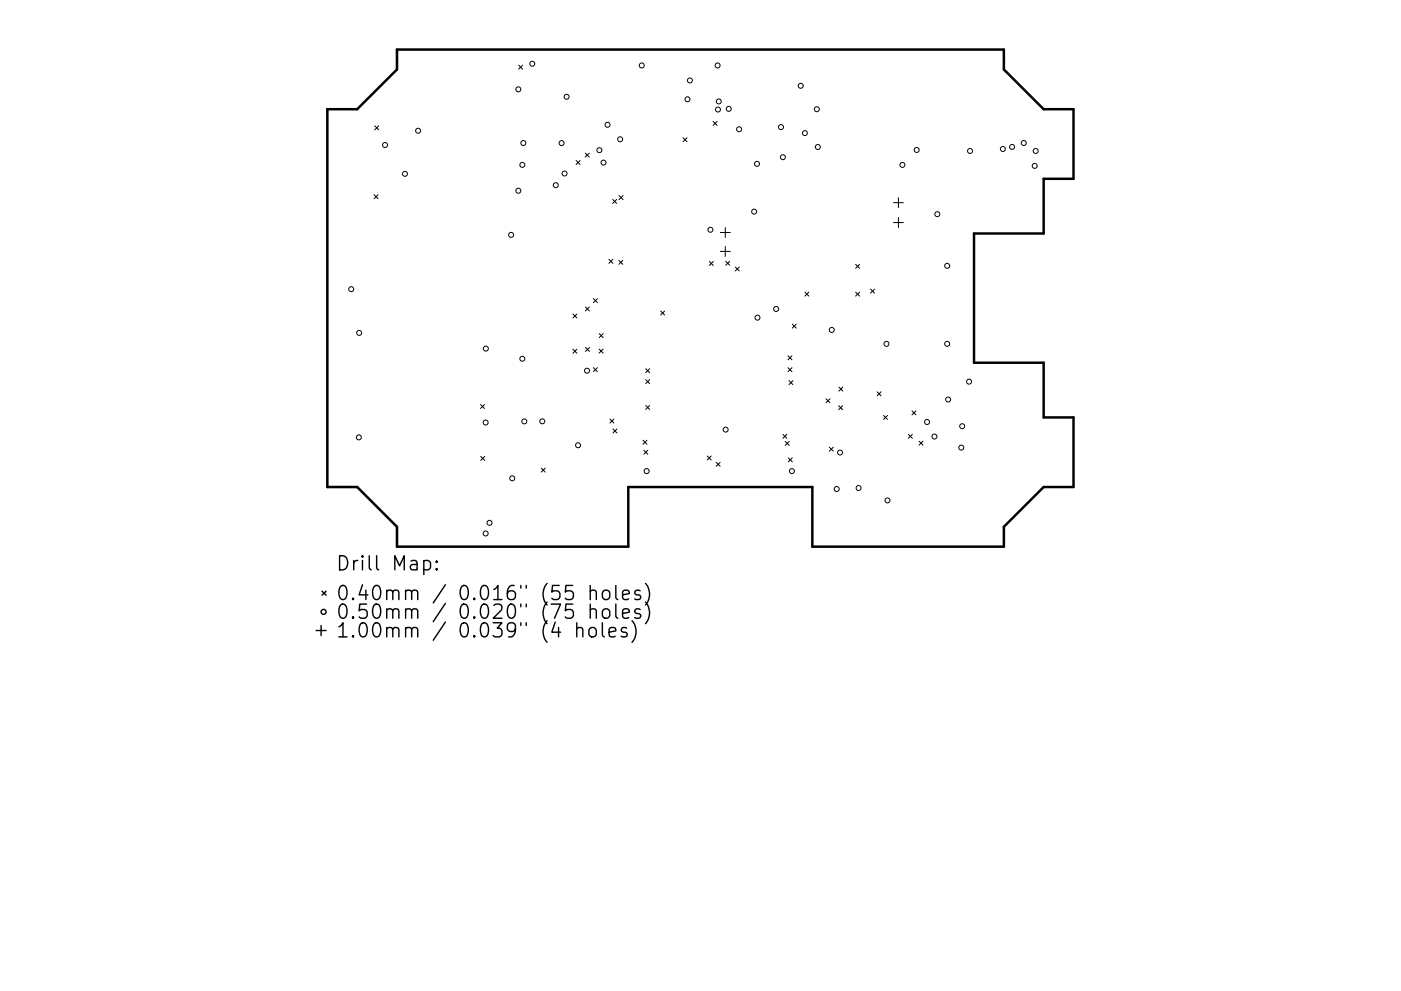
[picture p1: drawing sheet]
<svg xmlns="http://www.w3.org/2000/svg" width="297mm" height="210mm" viewBox="0 0 297 210" stroke-linecap="round" stroke-linejoin="round" font-family="sans-serif">
<defs><g id="words">
<g font-size="4.2">
<text x="71.1" y="121.1">Drill Map:</text>
<text x="71.1" y="127.4">0.40mm / 0.016&quot; (55 holes)</text>
<text x="71.1" y="131.3">0.50mm / 0.020&quot; (75 holes)</text>
<text x="71.1" y="135.3">1.00mm / 0.039&quot; (4 holes)</text>
</g>
</g></defs>
<path d="M84.2 14.7l-8.5 8.5M212.8 10.5v4.2l8.5 8.5h6.3v14.7h-6.3v11.6h-14.8v27.5h14.8v11.6h6.3v14.7h-6.3l-8.5 8.5v4.2h-40.6v-12.7h-39v12.7h-49M75.7 103.3l8.5 8.5" fill="none" stroke="#000" stroke-width=".53"/>
<path d="M212.8 10.5h-128.6v4.2M75.7 23.2h-6.3v80.1h6.3M84.2 111.8v4.2" fill="none" stroke="#000" stroke-width=".54"/>
<g fill="none" stroke="#000" stroke-width=".21">
<path d="M110 13.8l.8 .9M110.8 13.8l-.8 .9M79.5 26.7l.8 .8M80.3 26.7l-.8 .8M122.1 34.1l.9 .8M123 34.1l-.9 .8M124.1 32.5l.8 .8M124.9 32.5l-.8 .8M144.8 29.2l.9 .9M145.7 29.2l-.9 .9M151.2 25.8l.8 .8M152 25.8l-.8 .8"/>
<path d="M79.3 41.3l.9 .9M80.2 41.3l-.9 .9M129.1 55l.8 .9M129.9 42.3l.8 .9M129.9 55l-.8 .9M130.7 42.3l-.8 .9M131.2 55.2l.9 .9M131.3 41.5l.8 .8M132.1 55.2l-.9 .9M132.1 41.5l-.8 .8M150.4 55.5l.8 .8M151.2 55.5l-.8 .8"/>
<path d="M152.7 53.3h2.1M152.7 49.3h2.1M153.8 48.3v2.1M153.8 52.3v2.1M153.9 55.4l.8 .9M154.7 55.4l-.8 .9M155.9 56.6l.8 .9M156.7 56.6l-.8 .9M181.4 56.1l.9 .8M182.3 56.1l-.9 .8M189.4 43h2.1M189.4 47.2h2.1"/>
<path d="M190.5 41.9v2.2M190.5 46.2v2.1M121.5 74.1l.8 .8M121.5 66.6l.8 .9M122.3 74.1l-.8 .8M122.3 66.6l-.8 .9M124.1 65.1l.9 .9M124.1 73.7l.9 .9M125 65.1l-.9 .9M125 73.7l-.9 .9M125.8 78l.9 .8M125.8 63.4l.9 .8"/>
<path d="M126.7 78l-.9 .8M126.7 63.4l-.9 .8M127 74.1l.9 .8M127 70.8l.9 .8M127.9 74.1l-.9 .8M127.9 70.8l-.9 .8M136.9 78.2l.8 .9M137.7 78.2l-.8 .9M140.1 66l.8 .8M140.9 66l-.8 .8M167.1 75.5l.8 .8M167.1 78l.8 .9"/>
<path d="M167.9 75.5l-.8 .8M167.9 78l-.8 .9M168 68.8l.8 .8M168.8 68.8l-.8 .8M170.7 62l.8 .8M171.5 62l-.8 .8M181.4 62l.9 .8M182.3 62l-.9 .8M184.6 61.4l.8 .8M185.4 61.4l-.8 .8M101.9 85.8l.8 .9M101.9 96.8l.9 .9"/>
<path d="M102.7 85.8l-.8 .9M102.8 96.8l-.9 .9M114.8 99.3l.8 .9M115.6 99.3l-.8 .9M129.3 88.9l.9 .8M130 91l.8 .9M130.2 88.9l-.9 .8M130.8 91l-.8 .9M136.3 93.4l.9 .9M136.5 95.5l.8 .9M136.9 80.5l.8 .9M136.9 86l.8 .9"/>
<path d="M137.2 93.4l-.9 .9M137.3 95.5l-.8 .9M137.7 80.5l-.8 .9M137.7 86l-.8 .9M150 96.7l.8 .9M150.8 96.7l-.8 .9M151.8 98.1l.9 .8M152.7 98.1l-.9 .8M166 92.2l.8 .8M166.5 93.7l.8 .8M166.8 92.2l-.8 .8M167.1 97.1l.9 .9"/>
<path d="M167.3 80.8l.8 .8M167.3 93.7l-.8 .8M168 97.1l-.9 .9M168.1 80.8l-.8 .8M175.1 84.6l.9 .9M175.8 94.9l.9 .8M176 84.6l-.9 .9M176.7 94.9l-.9 .8M177.8 86.1l.9 .8M177.9 82.1l.8 .9M178.7 86.1l-.9 .8M178.7 82.1l-.8 .9"/>
<path d="M186 83.1l.8 .9M186.8 83.1l-.8 .9M187.3 88.1l.9 .9M188.2 88.1l-.9 .9M192.6 92.1l.8 .9M193.4 87.2l.8 .8M193.4 92.1l-.8 .9M194.2 87.2l-.8 .8M194.9 93.6l.8 .8M195.7 93.6l-.8 .8"/>
<circle cx="109.9" cy="19" r=".53"/>
<circle cx="112.9" cy="13.5" r=".53"/>
<circle cx="136.1" cy="13.9" r=".53"/>
<circle cx="146.3" cy="17.1" r=".53"/>
<circle cx="152.1" cy="13.9" r=".53"/>
<circle cx="169.8" cy="18.2" r=".53"/>
<circle cx="81.6" cy="30.8" r=".53"/>
<circle cx="85.9" cy="36.9" r=".53"/>
<circle cx="88.6" cy="27.7" r=".53"/>
<circle cx="110.7" cy="35" r=".53"/>
<circle cx="111" cy="30.3" r=".53"/>
<circle cx="117.8" cy="39.3" r=".53"/>
<circle cx="119.1" cy="30.4" r=".53"/>
<circle cx="119.7" cy="36.8" r=".53"/>
<circle cx="120.1" cy="20.5" r=".53"/>
<circle cx="127.1" cy="31.9" r=".53"/>
<circle cx="128" cy="34.5" r=".53"/>
<circle cx="128.8" cy="26.5" r=".53"/>
<circle cx="131.5" cy="29.5" r=".53"/>
<circle cx="145.8" cy="21.1" r=".53"/>
<circle cx="152.2" cy="23.2" r=".53"/>
<circle cx="152.4" cy="21.5" r=".53"/>
<circle cx="154.5" cy="23.1" r=".53"/>
<circle cx="156.7" cy="27.4" r=".53"/>
<circle cx="160.5" cy="34.8" r=".53"/>
<circle cx="165.6" cy="27" r=".53"/>
<circle cx="166" cy="33.4" r=".53"/>
<circle cx="170.7" cy="28.2" r=".53"/>
<circle cx="173.2" cy="23.2" r=".53"/>
<circle cx="173.4" cy="31.2" r=".53"/>
<circle cx="191.3" cy="35" r=".53"/>
<circle cx="194.4" cy="31.8" r=".53"/>
<circle cx="205.7" cy="32" r=".53"/>
<circle cx="212.6" cy="31.6" r=".53"/>
<circle cx="214.6" cy="31.2" r=".53"/>
<circle cx="217.1" cy="30.3" r=".53"/>
<circle cx="219.4" cy="35.2" r=".53"/>
<circle cx="219.6" cy="32" r=".53"/>
<circle cx="108.4" cy="49.8" r=".53"/>
<circle cx="109.9" cy="40.5" r=".53"/>
<circle cx="150.6" cy="48.7" r=".53"/>
<circle cx="159.9" cy="44.9" r=".53"/>
<circle cx="198.7" cy="45.4" r=".53"/>
<circle cx="200.8" cy="56.4" r=".53"/>
<circle cx="74.5" cy="61.4" r=".53"/>
<circle cx="76.2" cy="70.6" r=".53"/>
<circle cx="103" cy="74" r=".53"/>
<circle cx="110.7" cy="76.1" r=".53"/>
<circle cx="124.5" cy="78.6" r=".53"/>
<circle cx="160.6" cy="67.4" r=".53"/>
<circle cx="164.6" cy="65.5" r=".53"/>
<circle cx="176.3" cy="70" r=".53"/>
<circle cx="187.9" cy="73" r=".53"/>
<circle cx="200.8" cy="73" r=".53"/>
<circle cx="76.1" cy="92.8" r=".53"/>
<circle cx="103" cy="89.6" r=".53"/>
<circle cx="111.2" cy="89.4" r=".53"/>
<circle cx="115" cy="89.4" r=".53"/>
<circle cx="122.6" cy="94.5" r=".53"/>
<circle cx="137.1" cy="100" r=".53"/>
<circle cx="153.9" cy="91.1" r=".53"/>
<circle cx="167.9" cy="100" r=".53"/>
<circle cx="178.1" cy="96" r=".53"/>
<circle cx="196.6" cy="89.5" r=".53"/>
<circle cx="198.1" cy="92.6" r=".53"/>
<circle cx="201" cy="84.8" r=".53"/>
<circle cx="203.8" cy="95" r=".53"/>
<circle cx="204" cy="90.4" r=".53"/>
<circle cx="205.5" cy="81" r=".53"/>
<circle cx="103" cy="113.2" r=".53"/>
<circle cx="103.8" cy="110.9" r=".53"/>
<circle cx="108.6" cy="101.5" r=".53"/>
<circle cx="177.4" cy="103.8" r=".53"/>
<circle cx="182" cy="103.5" r=".53"/>
<circle cx="188.2" cy="106.2" r=".53"/>
</g>
<g fill="none" stroke="#000" stroke-width=".3">
<path d="M89.9 119.1l.8-.2 .6 .6v.8l-.3 .5-.3 .1-.8-.1M92.6 119.1l.1 .1-.1 .1-.2-.1 .2-.1v.2M67 133.8h2.1M68.1 132.7v2.1M68.3 125.4l.8 .9M69.1 125.4l-.8 .9M92.6 120.6l.1 .2-.1 .1-.2-.1 .2-.2v.3M122.3 133.4a.74 .74 0 0 1 1.3 .2v1.5M122.3 132.1v3M125 133.4a.81 .81 0 0 1 .8-.3 .81 .81 0 0 1 .6 .6v.9a.81 .81 0 0 1-.8 .6 .81 .81 0 0 1-.7-.6v-.9zM125.1 125.5a.74 .74 0 0 1 1.3 .1v1.6M125.1 129.5a.75 .75 0 0 1 1.3 .1v1.6"/>
<path d="M125.1 124.2v3M125.1 128.2v3M127.7 132.1v2.6l.4 .4M127.9 125.5a.81 .81 0 0 1 .8-.3 .81 .81 0 0 1 .6 .6v.8a.81 .81 0 0 1-.8 .6 .81 .81 0 0 1-.8-.6v-.8zM127.9 129.5a.81 .81 0 0 1 .8-.3 .81 .81 0 0 1 .6 .5v.9a.81 .81 0 0 1-.8 .6 .81 .81 0 0 1-.8-.6v-.9zM129.1 134.1l1.5-.3-.2-.5-.8-.2-.5 .5v1.1l.2 .3 .3 .1 .8-.1M130.6 124.2v2.6l.4 .4M130.6 128.2v2.5l.4 .5M132 126.2l1.4-.3-.1-.5-.9-.2-.4 .4v1.2l.1 .3 .3 .1 .9-.1M132 130.2l1.4-.3-.1-.6-.9-.1-.4 .4v1.1l.1 .3 .3 .2 .9-.2M132.9 133.3l-.8-.2-.4 .5 .2 .4 1 .3 .1 .3-.1 .4-.3 .1-.9-.1M134 131.7a3.4 3.4 0 0 1 0 4.6"/>
<path d="M135.7 125.4l-.7-.2-.4 .4 .1 .5 1 .3 .2 .2-.2 .5-.3 .1-.8-.1M135.7 129.3l-.7-.1-.4 .4 .1 .4 1 .3 .2 .3-.2 .4-.3 .2-.8-.2M136.9 123.8a3.4 3.4 0 0 1 0 4.6M136.9 127.7a3.4 3.4 0 0 1 0 4.6"/>
<circle cx="68.6" cy="129.8" r=".53"/>
</g>
<use href="#words"/>
</svg>
